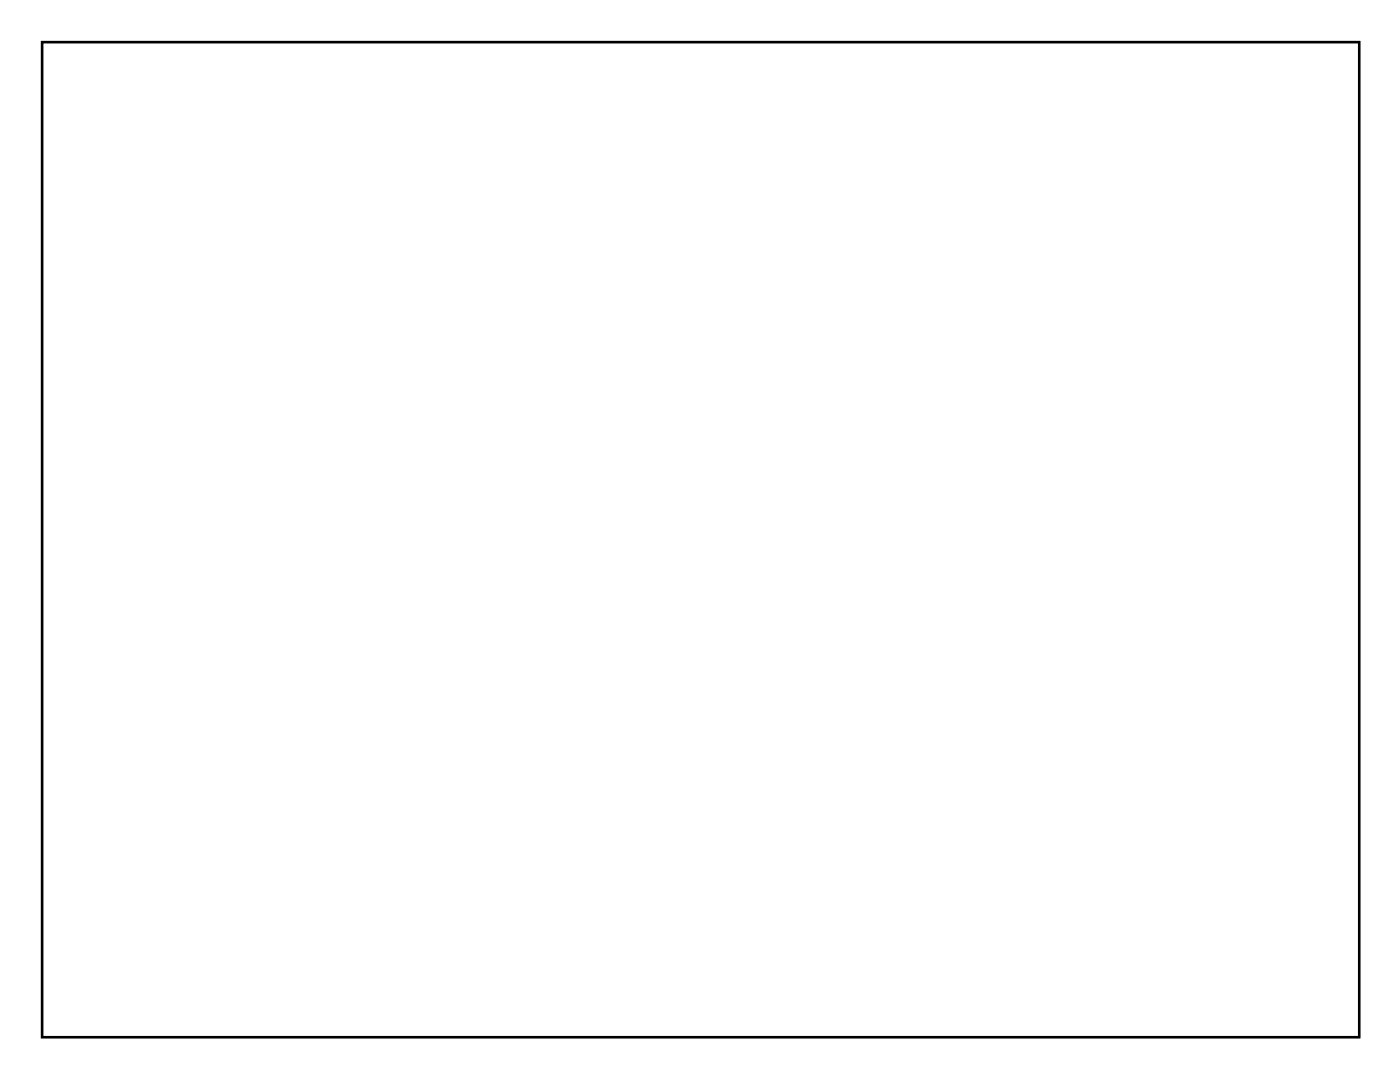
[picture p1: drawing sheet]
<svg xmlns="http://www.w3.org/2000/svg" width="121mm" height="93mm" viewBox="0 0 121 93" stroke-linecap="round" stroke-linejoin="round" font-family="sans-serif">
<path d="M3.6 3.6h113.9v86h-113.9z" fill="none" stroke="#000" stroke-width=".2"/>
<path d="M3.6 3.6v86h113.9v-86zM3.6 3.6h113.9v86h-113.9z" fill="#000"/>
<circle cx="46.3" cy="14.2" r=".69" fill="#fff"/>
<circle cx="46.3" cy="14.2" r=".69" fill="none" stroke="#fff" stroke-width=".75" stroke-linecap="butt"/>
<circle cx="46.3" cy="16.8" r=".69" fill="#fff"/>
<circle cx="46.3" cy="16.8" r=".69" fill="none" stroke="#fff" stroke-width=".75" stroke-linecap="butt"/>
<circle cx="46.3" cy="19.3" r=".69" fill="#fff"/>
<circle cx="46.3" cy="19.3" r=".69" fill="none" stroke="#fff" stroke-width=".75" stroke-linecap="butt"/>
<circle cx="46.3" cy="21.9" r=".69" fill="#fff"/>
<circle cx="46.3" cy="21.9" r=".69" fill="none" stroke="#fff" stroke-width=".75" stroke-linecap="butt"/>
<circle cx="46.3" cy="24.4" r=".69" fill="#fff"/>
<circle cx="46.3" cy="24.4" r=".69" fill="none" stroke="#fff" stroke-width=".75" stroke-linecap="butt"/>
<circle cx="46.3" cy="26.9" r=".69" fill="#fff"/>
<circle cx="46.3" cy="26.9" r=".69" fill="none" stroke="#fff" stroke-width=".75" stroke-linecap="butt"/>
<circle cx="46.3" cy="29.5" r=".69" fill="#fff"/>
<circle cx="46.3" cy="29.5" r=".69" fill="none" stroke="#fff" stroke-width=".75" stroke-linecap="butt"/>
<circle cx="46.3" cy="32" r=".69" fill="#fff"/>
<circle cx="46.3" cy="32" r=".69" fill="none" stroke="#fff" stroke-width=".75" stroke-linecap="butt"/>
<circle cx="46.3" cy="34.6" r=".69" fill="#fff"/>
<circle cx="46.3" cy="34.6" r=".69" fill="none" stroke="#fff" stroke-width=".75" stroke-linecap="butt"/>
<circle cx="46.3" cy="37.1" r=".69" fill="#fff"/>
<circle cx="46.3" cy="37.1" r=".69" fill="none" stroke="#fff" stroke-width=".75" stroke-linecap="butt"/>
<circle cx="46.3" cy="39.7" r=".69" fill="#fff"/>
<circle cx="46.3" cy="39.7" r=".69" fill="none" stroke="#fff" stroke-width=".75" stroke-linecap="butt"/>
<circle cx="46.3" cy="42.2" r=".69" fill="#fff"/>
<circle cx="46.3" cy="42.2" r=".69" fill="none" stroke="#fff" stroke-width=".75" stroke-linecap="butt"/>
<circle cx="46.3" cy="44.8" r=".69" fill="#fff"/>
<circle cx="46.3" cy="44.8" r=".69" fill="none" stroke="#fff" stroke-width=".75" stroke-linecap="butt"/>
<circle cx="46.3" cy="47.3" r=".69" fill="#fff"/>
<circle cx="46.3" cy="47.3" r=".69" fill="none" stroke="#fff" stroke-width=".75" stroke-linecap="butt"/>
<circle cx="46.3" cy="49.8" r=".69" fill="#fff"/>
<circle cx="46.3" cy="49.8" r=".69" fill="none" stroke="#fff" stroke-width=".75" stroke-linecap="butt"/>
<circle cx="20.9" cy="14.2" r=".69" fill="#fff"/>
<circle cx="20.9" cy="14.2" r=".69" fill="none" stroke="#fff" stroke-width=".75" stroke-linecap="butt"/>
<circle cx="20.9" cy="16.8" r=".69" fill="#fff"/>
<circle cx="20.9" cy="16.8" r=".69" fill="none" stroke="#fff" stroke-width=".75" stroke-linecap="butt"/>
<circle cx="20.9" cy="19.3" r=".69" fill="#fff"/>
<circle cx="20.9" cy="19.3" r=".69" fill="none" stroke="#fff" stroke-width=".75" stroke-linecap="butt"/>
<circle cx="20.9" cy="21.9" r=".69" fill="#fff"/>
<circle cx="20.9" cy="21.9" r=".69" fill="none" stroke="#fff" stroke-width=".75" stroke-linecap="butt"/>
<circle cx="20.9" cy="24.4" r=".69" fill="#fff"/>
<circle cx="20.9" cy="24.4" r=".69" fill="none" stroke="#fff" stroke-width=".75" stroke-linecap="butt"/>
<circle cx="20.9" cy="26.9" r=".69" fill="#fff"/>
<circle cx="20.9" cy="26.9" r=".69" fill="none" stroke="#fff" stroke-width=".75" stroke-linecap="butt"/>
<circle cx="20.9" cy="29.5" r=".69" fill="#fff"/>
<circle cx="20.9" cy="29.5" r=".69" fill="none" stroke="#fff" stroke-width=".75" stroke-linecap="butt"/>
<circle cx="20.9" cy="32" r=".69" fill="#fff"/>
<circle cx="20.9" cy="32" r=".69" fill="none" stroke="#fff" stroke-width=".75" stroke-linecap="butt"/>
<circle cx="20.9" cy="34.6" r=".69" fill="#fff"/>
<circle cx="20.9" cy="34.6" r=".69" fill="none" stroke="#fff" stroke-width=".75" stroke-linecap="butt"/>
<circle cx="20.9" cy="37.1" r=".69" fill="#fff"/>
<circle cx="20.9" cy="37.1" r=".69" fill="none" stroke="#fff" stroke-width=".75" stroke-linecap="butt"/>
<circle cx="20.9" cy="39.7" r=".69" fill="#fff"/>
<circle cx="20.9" cy="39.7" r=".69" fill="none" stroke="#fff" stroke-width=".75" stroke-linecap="butt"/>
<circle cx="20.9" cy="42.2" r=".69" fill="#fff"/>
<circle cx="20.9" cy="42.2" r=".69" fill="none" stroke="#fff" stroke-width=".75" stroke-linecap="butt"/>
<circle cx="20.9" cy="44.8" r=".69" fill="#fff"/>
<circle cx="20.9" cy="44.8" r=".69" fill="none" stroke="#fff" stroke-width=".75" stroke-linecap="butt"/>
<circle cx="20.9" cy="47.3" r=".69" fill="#fff"/>
<circle cx="20.9" cy="47.3" r=".69" fill="none" stroke="#fff" stroke-width=".75" stroke-linecap="butt"/>
<circle cx="20.9" cy="49.8" r=".69" fill="#fff"/>
<circle cx="20.9" cy="49.8" r=".69" fill="none" stroke="#fff" stroke-width=".75" stroke-linecap="butt"/>
<circle cx="71.7" cy="77.7" r=".76" fill="#fff"/>
<circle cx="71.7" cy="77.7" r=".76" fill="none" stroke="#fff" stroke-width=".61" stroke-linecap="butt"/>
<circle cx="74.2" cy="77.7" r=".76" fill="#fff"/>
<circle cx="74.2" cy="77.7" r=".76" fill="none" stroke="#fff" stroke-width=".61" stroke-linecap="butt"/>
<circle cx="76.8" cy="77.7" r=".76" fill="#fff"/>
<circle cx="76.8" cy="77.7" r=".76" fill="none" stroke="#fff" stroke-width=".61" stroke-linecap="butt"/>
<circle cx="79.3" cy="77.7" r=".76" fill="#fff"/>
<circle cx="79.3" cy="77.7" r=".76" fill="none" stroke="#fff" stroke-width=".61" stroke-linecap="butt"/>
<circle cx="99.6" cy="57.4" r=".67" fill="#fff"/>
<circle cx="99.6" cy="57.4" r=".67" fill="none" stroke="#fff" stroke-width=".57"/>
<circle cx="99.6" cy="60" r=".67" fill="#fff"/>
<circle cx="99.6" cy="60" r=".67" fill="none" stroke="#fff" stroke-width=".57"/>
<circle cx="99.6" cy="62.5" r=".67" fill="#fff"/>
<circle cx="99.6" cy="62.5" r=".67" fill="none" stroke="#fff" stroke-width=".57"/>
<circle cx="99.6" cy="65" r=".67" fill="#fff"/>
<circle cx="99.6" cy="65" r=".67" fill="none" stroke="#fff" stroke-width=".57"/>
<circle cx="99.6" cy="67.6" r=".67" fill="#fff"/>
<circle cx="99.6" cy="67.6" r=".67" fill="none" stroke="#fff" stroke-width=".57"/>
<circle cx="51.4" cy="45.7" r=".67" fill="#fff"/>
<circle cx="51.4" cy="45.7" r=".67" fill="none" stroke="#fff" stroke-width=".57"/>
<circle cx="51.4" cy="43.2" r=".67" fill="#fff"/>
<circle cx="51.4" cy="43.2" r=".67" fill="none" stroke="#fff" stroke-width=".57"/>
<circle cx="51.4" cy="40.7" r=".67" fill="#fff"/>
<circle cx="51.4" cy="40.7" r=".67" fill="none" stroke="#fff" stroke-width=".57"/>
<circle cx="51.4" cy="38.1" r=".67" fill="#fff"/>
<circle cx="51.4" cy="38.1" r=".67" fill="none" stroke="#fff" stroke-width=".57"/>
<circle cx="51.4" cy="35.6" r=".67" fill="#fff"/>
<circle cx="51.4" cy="35.6" r=".67" fill="none" stroke="#fff" stroke-width=".57"/>
<circle cx="51.4" cy="33" r=".67" fill="#fff"/>
<circle cx="51.4" cy="33" r=".67" fill="none" stroke="#fff" stroke-width=".57"/>
<circle cx="51.4" cy="30.5" r=".67" fill="#fff"/>
<circle cx="51.4" cy="30.5" r=".67" fill="none" stroke="#fff" stroke-width=".57"/>
<circle cx="51.4" cy="28" r=".67" fill="#fff"/>
<circle cx="51.4" cy="28" r=".67" fill="none" stroke="#fff" stroke-width=".57"/>
<circle cx="51.4" cy="25.4" r=".67" fill="#fff"/>
<circle cx="51.4" cy="25.4" r=".67" fill="none" stroke="#fff" stroke-width=".57"/>
<circle cx="51.4" cy="22.9" r=".67" fill="#fff"/>
<circle cx="51.4" cy="22.9" r=".67" fill="none" stroke="#fff" stroke-width=".57"/>
<circle cx="51.4" cy="67.6" r=".67" fill="#fff"/>
<circle cx="51.4" cy="67.6" r=".67" fill="none" stroke="#fff" stroke-width=".57"/>
<circle cx="51.4" cy="65" r=".67" fill="#fff"/>
<circle cx="51.4" cy="65" r=".67" fill="none" stroke="#fff" stroke-width=".57"/>
<circle cx="51.4" cy="62.5" r=".67" fill="#fff"/>
<circle cx="51.4" cy="62.5" r=".67" fill="none" stroke="#fff" stroke-width=".57"/>
<circle cx="51.4" cy="60" r=".67" fill="#fff"/>
<circle cx="51.4" cy="60" r=".67" fill="none" stroke="#fff" stroke-width=".57"/>
<circle cx="51.4" cy="57.4" r=".67" fill="#fff"/>
<circle cx="51.4" cy="57.4" r=".67" fill="none" stroke="#fff" stroke-width=".57"/>
<circle cx="51.4" cy="54.9" r=".67" fill="#fff"/>
<circle cx="51.4" cy="54.9" r=".67" fill="none" stroke="#fff" stroke-width=".57"/>
<circle cx="51.4" cy="52.3" r=".67" fill="#fff"/>
<circle cx="51.4" cy="52.3" r=".67" fill="none" stroke="#fff" stroke-width=".57"/>
<circle cx="51.4" cy="49.8" r=".67" fill="#fff"/>
<circle cx="51.4" cy="49.8" r=".67" fill="none" stroke="#fff" stroke-width=".57"/>
<circle cx="99.6" cy="34.6" r=".67" fill="#fff"/>
<circle cx="99.6" cy="34.6" r=".67" fill="none" stroke="#fff" stroke-width=".57"/>
<circle cx="99.6" cy="32" r=".67" fill="#fff"/>
<circle cx="99.6" cy="32" r=".67" fill="none" stroke="#fff" stroke-width=".57"/>
<circle cx="99.6" cy="37.1" r=".67" fill="#fff"/>
<circle cx="99.6" cy="37.1" r=".67" fill="none" stroke="#fff" stroke-width=".57"/>
<circle cx="99.6" cy="39.6" r=".67" fill="#fff"/>
<circle cx="99.6" cy="39.6" r=".67" fill="none" stroke="#fff" stroke-width=".57"/>
<circle cx="99.6" cy="42.2" r=".67" fill="#fff"/>
<circle cx="99.6" cy="42.2" r=".67" fill="none" stroke="#fff" stroke-width=".57"/>
<circle cx="99.6" cy="44.7" r=".67" fill="#fff"/>
<circle cx="99.6" cy="44.7" r=".67" fill="none" stroke="#fff" stroke-width=".57"/>
<circle cx="99.6" cy="47.3" r=".67" fill="#fff"/>
<circle cx="99.6" cy="47.3" r=".67" fill="none" stroke="#fff" stroke-width=".57"/>
<circle cx="99.6" cy="49.8" r=".67" fill="#fff"/>
<circle cx="99.6" cy="49.8" r=".67" fill="none" stroke="#fff" stroke-width=".57"/>
<circle cx="99.6" cy="54.9" r=".67" fill="#fff"/>
<circle cx="99.6" cy="54.9" r=".67" fill="none" stroke="#fff" stroke-width=".57"/>
<path d="M114.1 36.3h1.5v1.6h-1.5z" fill="#fff"/>
<path d="M114.1 36.3h1.5v1.6h-1.5z" fill="none" stroke="#fff" stroke-width=".76" stroke-linecap="butt"/>
<circle cx="114.9" cy="37.1" r=".76" fill="#fff"/>
<circle cx="114.9" cy="37.1" r=".76" fill="none" stroke="#fff" stroke-width=".76" stroke-linecap="butt"/>
<circle cx="114.9" cy="42.2" r=".76" fill="#fff"/>
<circle cx="114.9" cy="42.2" r=".76" fill="none" stroke="#fff" stroke-width=".76" stroke-linecap="butt"/>
<path d="M12.5 10.9h1.5v1.6h-1.5z" fill="#fff"/>
<path d="M12.5 10.9h1.5v1.6h-1.5z" fill="none" stroke="#fff" stroke-width=".76" stroke-linecap="butt"/>
<circle cx="13.3" cy="11.7" r=".76" fill="#fff"/>
<circle cx="13.3" cy="11.7" r=".76" fill="none" stroke="#fff" stroke-width=".76" stroke-linecap="butt"/>
<circle cx="13.3" cy="16.8" r=".76" fill="#fff"/>
<circle cx="13.3" cy="16.8" r=".76" fill="none" stroke="#fff" stroke-width=".76" stroke-linecap="butt"/>
<circle cx="13.3" cy="21.9" r=".76" fill="#fff"/>
<circle cx="13.3" cy="21.9" r=".76" fill="none" stroke="#fff" stroke-width=".76" stroke-linecap="butt"/>
<circle cx="13.3" cy="26.9" r=".76" fill="#fff"/>
<circle cx="13.3" cy="26.9" r=".76" fill="none" stroke="#fff" stroke-width=".76" stroke-linecap="butt"/>
<circle cx="13.3" cy="32" r=".76" fill="#fff"/>
<circle cx="13.3" cy="32" r=".76" fill="none" stroke="#fff" stroke-width=".76" stroke-linecap="butt"/>
<circle cx="13.3" cy="37.1" r=".76" fill="#fff"/>
<circle cx="13.3" cy="37.1" r=".76" fill="none" stroke="#fff" stroke-width=".76" stroke-linecap="butt"/>
<circle cx="13.3" cy="42.2" r=".76" fill="#fff"/>
<circle cx="13.3" cy="42.2" r=".76" fill="none" stroke="#fff" stroke-width=".76" stroke-linecap="butt"/>
<circle cx="13.3" cy="47.3" r=".76" fill="#fff"/>
<circle cx="13.3" cy="47.3" r=".76" fill="none" stroke="#fff" stroke-width=".76" stroke-linecap="butt"/>
<circle cx="13.3" cy="52.3" r=".76" fill="#fff"/>
<circle cx="13.3" cy="52.3" r=".76" fill="none" stroke="#fff" stroke-width=".76" stroke-linecap="butt"/>
<circle cx="13.3" cy="57.4" r=".76" fill="#fff"/>
<circle cx="13.3" cy="57.4" r=".76" fill="none" stroke="#fff" stroke-width=".76" stroke-linecap="butt"/>
<path d="M114.1 21.1h1.5v1.5h-1.5z" fill="#fff"/>
<path d="M114.1 21.1h1.5v1.5h-1.5z" fill="none" stroke="#fff" stroke-width=".76" stroke-linecap="butt"/>
<circle cx="114.9" cy="21.9" r=".76" fill="#fff"/>
<circle cx="114.9" cy="21.9" r=".76" fill="none" stroke="#fff" stroke-width=".76" stroke-linecap="butt"/>
<circle cx="114.9" cy="26.9" r=".76" fill="#fff"/>
<circle cx="114.9" cy="26.9" r=".76" fill="none" stroke="#fff" stroke-width=".76" stroke-linecap="butt"/>
</svg>
